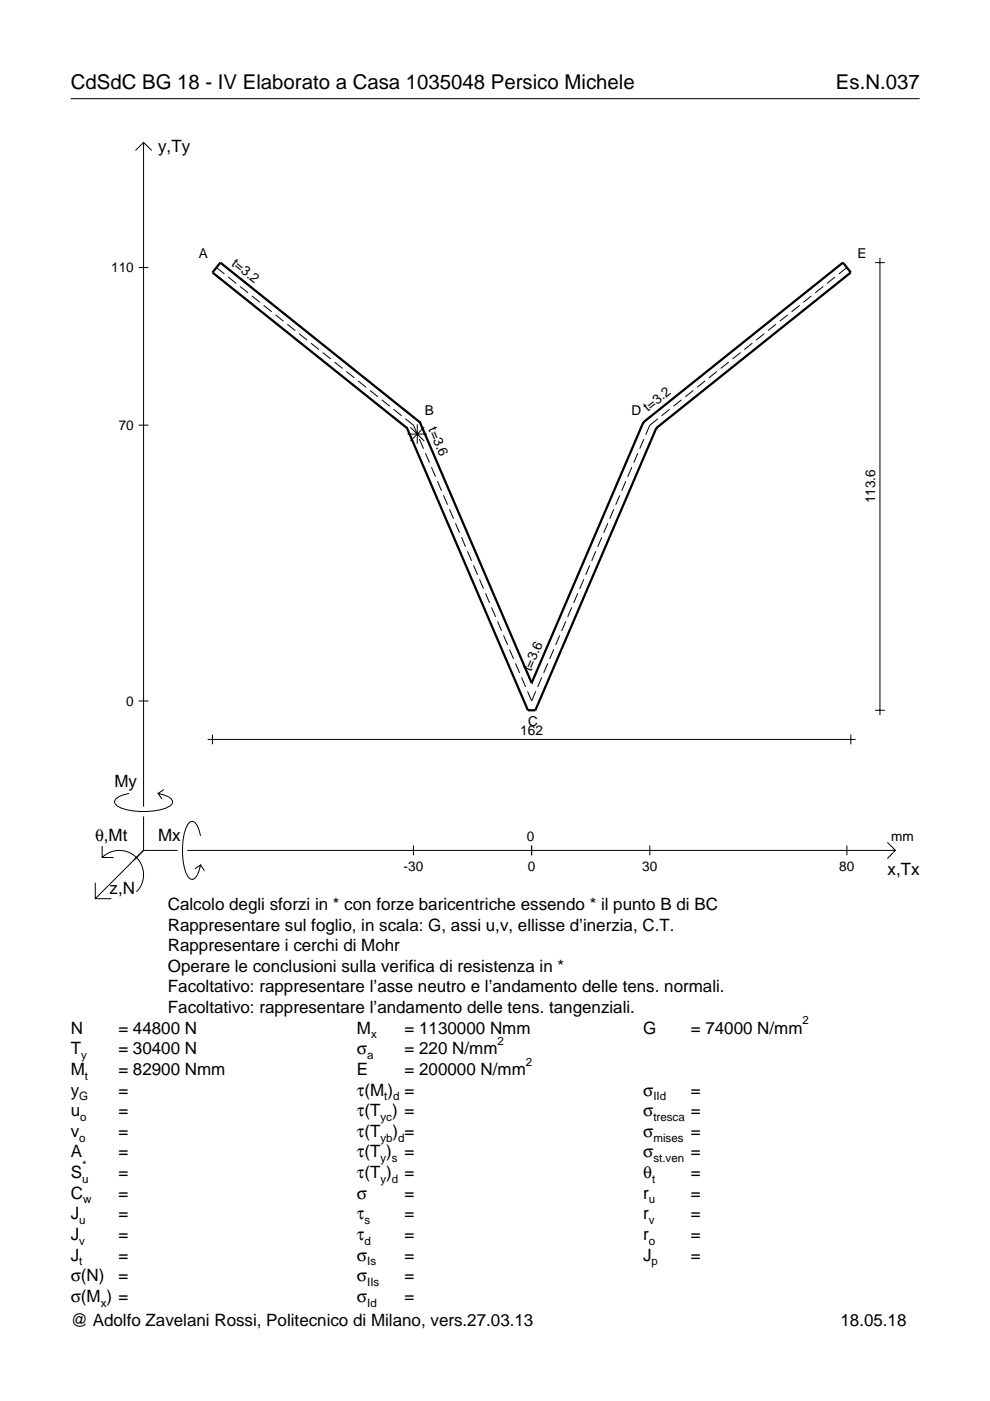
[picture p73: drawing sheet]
<svg xmlns="http://www.w3.org/2000/svg" width="210mm" height="297mm" viewBox="0 0 210 297" stroke-linecap="round" stroke-linejoin="round" font-family="sans-serif">
<defs><g id="words">
<g font-size="4.3">
<text x="15" y="18.9">CdSdC BG 18 - IV Elaborato a Casa 1035048 Persico Michele</text>
<text x="177.2" y="18.9">Es.N.037</text>
</g>
<g font-size="3.6">
<text x="33.5" y="32.3">y,Ty</text>
<text x="24.3" y="166.9">My</text>
<text x="20.1" y="178.2">θ,Mt</text>
<text x="33.5" y="178.2">Mx</text>
<text x="188.2" y="185.5">x,Tx</text>
<text x="23.2" y="189.6">z,N</text>
<text x="35.6" y="192.9">Calcolo degli sforzi in * con forze baricentriche essendo * il punto B di BC</text>
<text x="35.6" y="197.3">Rappresentare sul foglio, in scala: G, assi u,v, ellisse d’inerzia, C.T.</text>
<text x="35.6" y="201.7">Rappresentare i cerchi di Mohr</text>
<text x="35.6" y="206">Operare le conclusioni sulla verifica di resistenza in *</text>
<text x="35.6" y="210.4">Facoltativo: rappresentare l’asse neutro e l’andamento delle tens. normali.</text>
<text x="35.6" y="214.8">Facoltativo: rappresentare l’andamento delle tens. tangenziali.</text>
<text x="15" y="219.2">N</text>
<text x="25.1" y="219.2">= 44800 N</text>
<text x="75.7" y="219.2">M</text>
<text x="85.8" y="219.2">= 1130000 Nmm</text>
<text x="136.4" y="219.2">G</text>
<text x="146.5" y="219.2">= 74000 N/mm</text>
<text x="15" y="227.9">M</text>
<text x="15" y="223.5">T</text>
<text x="25.1" y="223.5">= 30400 N</text>
<text x="25.1" y="227.9">= 82900 Nmm</text>
<text x="75.7" y="223.5">σ</text>
<text x="75.7" y="227.9">E</text>
<text x="85.8" y="223.5">= 220 N/mm</text>
<text x="85.8" y="227.9">= 200000 N/mm</text>
<text x="15" y="232.3">y</text>
<text x="25.1" y="232.3">=</text>
<text x="75.7" y="232.3">τ(M ) =</text>
<text x="136.4" y="232.3">σ</text>
<text x="146.5" y="232.3">=</text>
<text x="15" y="236.7">u</text>
<text x="25.1" y="236.7">=</text>
<text x="75.7" y="236.7">τ(T ) =</text>
<text x="136.4" y="236.7">σ</text>
<text x="146.5" y="236.7">=</text>
<text x="15" y="241">v</text>
<text x="15" y="245.4">A</text>
<text x="25.1" y="241">=</text>
<text x="25.1" y="245.4">=</text>
<text x="75.7" y="245.4">τ(T )</text>
<text x="75.7" y="241">τ(T</text>
<text x="83.3" y="241">) =</text>
<text x="85.8" y="245.4">=</text>
<text x="136.4" y="241">σ</text>
<text x="136.4" y="245.4">σ</text>
<text x="146.5" y="241">=</text>
<text x="146.5" y="245.4">=</text>
<text x="15" y="249.8">S</text>
<text x="25.1" y="249.8">=</text>
<text x="75.7" y="249.8">τ(T )</text>
<text x="85.8" y="249.8">=</text>
<text x="136.4" y="249.8">θ</text>
<text x="146.5" y="249.8">=</text>
<text x="15" y="254.2">C</text>
<text x="25.1" y="254.2">=</text>
<text x="75.7" y="254.2">σ</text>
<text x="85.8" y="254.2">=</text>
<text x="136.4" y="254.2">r</text>
<text x="146.5" y="254.2">=</text>
<text x="15" y="258.5">J</text>
<text x="15" y="262.9">J</text>
<text x="25.1" y="258.5">=</text>
<text x="25.1" y="262.9">=</text>
<text x="75.7" y="258.5">τ</text>
<text x="75.7" y="262.9">τ</text>
<text x="85.8" y="258.5">=</text>
<text x="85.8" y="262.9">=</text>
<text x="136.4" y="258.5">r</text>
<text x="136.4" y="262.9">r</text>
<text x="146.5" y="258.5">=</text>
<text x="146.5" y="262.9">=</text>
<text x="15" y="267.3">J</text>
<text x="25.1" y="267.3">=</text>
<text x="75.7" y="267.3">σ</text>
<text x="85.8" y="267.3">=</text>
<text x="136.4" y="267.3">J</text>
<text x="146.5" y="267.3">=</text>
<text x="15" y="271.7">σ(N)</text>
<text x="25.1" y="271.7">=</text>
<text x="75.7" y="271.7">σ</text>
<text x="85.8" y="271.7">=</text>
<text x="15" y="276">σ(M ) =</text>
<text x="15" y="281.2">@ Adolfo Zavelani Rossi, Politecnico di Milano, vers.27.03.13</text>
<text x="75.7" y="276">σ</text>
<text x="85.8" y="276">=</text>
<text x="178.2" y="281.2">18.05.18</text>
</g>
<g font-size="2.9">
<text x="23.6" y="57.7">110</text>
<text x="42.2" y="54.6">A</text>
<text x="49" y="56.2" transform="rotate(39 49 56.2)">t=3.2</text>
<text x="181.8" y="54.6">E</text>
<text x="90.1" y="87.9">B</text>
<text x="133.9" y="87.9">D</text>
<text x="137.4" y="87.4" transform="rotate(-39 137.4 87.4)">t=3.2</text>
<text x="25.2" y="91.1">70</text>
<text x="90.8" y="91" transform="rotate(67 90.8 91)">t=3.6</text>
<text x="185.5" y="106.7" transform="rotate(-90 185.5 106.7)">113.6</text>
<text x="112.6" y="142.5" transform="rotate(-67 112.6 142.5)">t=3.6</text>
<text x="26.8" y="149.6">0</text>
<text x="110.3" y="155.7">162</text>
<text x="112" y="154">C</text>
<text x="111.7" y="178.2">0</text>
<text x="189" y="178.2">mm</text>
<text x="85.6" y="184.7">-30</text>
<text x="111.9" y="184.7">0</text>
<text x="136.2" y="184.7">30</text>
<text x="178" y="184.7">80</text>
</g>
<g font-size="2.4">
<text x="78.7" y="220.2">x</text>
<text x="105.5" y="221.5">2</text>
<text x="170.2" y="217.2">2</text>
<text x="17.2" y="224.5">y</text>
<text x="77.9" y="224.5">a</text>
<text x="111.5" y="225.9">2</text>
<text x="16.8" y="233.3">G</text>
<text x="18" y="228.9">t</text>
<text x="81.5" y="233.3">t d</text>
<text x="138.5" y="233.3">IId</text>
<text x="17" y="237.7">o</text>
<text x="80.7" y="237.7">yc</text>
<text x="138.5" y="237.7">tresca</text>
<text x="16.8" y="242">o</text>
<text x="80.7" y="242">yb d</text>
<text x="138.5" y="242">mises</text>
<text x="17.4" y="250.8">u</text>
<text x="17.4" y="247.8">*</text>
<text x="80.7" y="246.4">y s</text>
<text x="80.7" y="250.8">y d</text>
<text x="138.2" y="250.8">t</text>
<text x="138.5" y="246.4">st.ven</text>
<text x="17.6" y="255.2">w</text>
<text x="137.6" y="255.2">u</text>
<text x="16.8" y="259.5">u</text>
<text x="16.8" y="263.9">v</text>
<text x="77.3" y="259.5">s</text>
<text x="77.3" y="263.9">d</text>
<text x="137.6" y="259.5">v</text>
<text x="137.6" y="263.9">o</text>
<text x="16.8" y="268.3">t</text>
<text x="77.9" y="268.3">Is</text>
<text x="138.2" y="268.3">p</text>
<text x="77.9" y="272.7">IIs</text>
<text x="21.4" y="277">x</text>
<text x="77.9" y="277">Id</text>
</g>
</g></defs>
<g fill="none" stroke="#000" stroke-width=".21">
<path d="M15 20.9h180M28.7 31.9l1.7-1.7 1.8 1.7M30.4 30.2v140.8M29.4 56.7h2.1M45.9 56.7l1.7 1.4M48.4 58.7l1.7 1.4M177 58.7l-1.7 1.4M179.6 56.7l-1.7 1.4M185.5 55.7h2.1M186.6 54.7v96.9M50.9 60.7l1.7 1.4M53.4 62.7l1.7 1.4"/>
<path d="M55.9 64.7l1.7 1.4M58.4 66.7l1.7 1.4M60.9 68.7l1.7 1.4M63.4 70.8l1.7 1.3M65.9 72.8l1.7 1.3M68.4 74.8l1.7 1.3M70.9 76.8l1.7 1.3M73.4 78.8l1.7 1.3M152 78.8l-1.7 1.3M154.5 76.8l-1.7 1.3M157 74.8l-1.7 1.3M159.5 72.8l-1.7 1.3"/>
<path d="M162 70.8l-1.7 1.3M164.5 68.7l-1.7 1.4M167 66.7l-1.7 1.4M169.5 64.7l-1.7 1.4M172 62.7l-1.7 1.4M174.5 60.7l-1.7 1.4M29.4 90.1h2.1M75.9 80.8l1.7 1.3M78.4 82.8l1.7 1.3M80.9 84.8l1.7 1.3M83.4 86.8l1.7 1.3M86 88.8l1.7 1.3 .8 2.1"/>
<path d="M86.4 92h4.1M87 90.6l2.9 2.9M88.5 90v4.1M88.9 93.1l.9 2M89.9 90.6l-2.9 2.9M90.2 96.1l.9 2M91.5 99.1l.8 2M134 99.1l-.9 2M135.2 96.1l-.8 2M136.5 93.1l-.9 2M139.5 88.8l-1.7 1.3-.9 2.1M142 86.8l-1.7 1.3"/>
<path d="M144.5 84.8l-1.7 1.3M147 82.8l-1.7 1.3M149.5 80.8l-1.7 1.3M92.7 102l.9 2.1M94 105l.9 2M95.3 108l.9 2M96.6 110.9l.8 2.1M97.8 113.9l.9 2M99.1 116.9l.9 2M100.4 119.9l.9 2M125 119.9l-.8 2M126.3 116.9l-.8 2"/>
<path d="M127.6 113.9l-.9 2M128.9 110.9l-.9 2.1M130.1 108l-.8 2M131.4 105l-.9 2M132.7 102l-.9 2.1M101.7 122.8l.8 2.1M102.9 125.8l.9 2M104.2 128.8l.9 2M105.5 131.7l.8 2.1M106.8 134.7l.8 2M108 137.7l.9 2M117.4 137.7l-.9 2"/>
<path d="M118.7 134.7l-.9 2M120 131.7l-.9 2.1M121.2 128.8l-.8 2M122.5 125.8l-.9 2M123.8 122.8l-.9 2.1M29.4 148.6h2.1M44 156.8h137.4M45 155.7v2.1M109.3 140.7l.9 2M110.6 143.6l.8 2.1M111.8 146.6l.9 2 .9-2M114.9 143.6l-.9 2.1"/>
<path d="M116.1 140.7l-.8 2M180.4 155.7v2.1M185.5 150.6h2.1M21.7 179.4v2.4h2.4M27.3 168.2a3.6 3.6 0 0 0-3 1.7l.1 .5a5.6 5.6 0 0 0 3.8 1.5 13.4 13.4 0 0 0 7.8-1l.5-.5 .1-.5a3.6 3.6 0 0 0-3.1-1.7l.8 1.2M30.4 173.1v7.2M34.7 167.4l-1.2 .8M42.5 177.2a3.6 3.6 0 0 0-1.7-3.1l-.5 .2a5.7 5.7 0 0 0-1.5 3.7 13.3 13.3 0 0 0 1 7.9l.5 .5 .5 .1a3.6 3.6 0 0 0 1.7-3.1l-1.2 .8M87.7 179.3v2M112.7 179.3v2M137.8 179.3v2M179.6 179.3v2"/>
<path d="M188.1 178.6l1.7 1.7-1.7 1.7M20.2 187.2v3.3h3.4M21.7 181.8a5.1 5.1 0 0 1 7.2 0 5.1 5.1 0 0 1 0 7.3M30.4 180.3l-10.2 10.2M30.4 180.3h7.2M39.7 180.3h150.1M42.5 183.4l.8 1.2"/>
</g>
<path d="M86.3 90.8h.1M86.3 90.8l25.6 59.8h1.6l25.7-59.8M89 89.5h.1M89 89.5l-42.3-33.8-1.7 2.1 41.3 33M89 89.5l23.7 55.3M136.4 89.5h.1M136.4 89.5l-23.7 55.3M136.4 89.5l42.3-33.8 1.7 2.1-41.2 33M139.2 90.8h.1M112.7 144.8h.1" fill="none" stroke="#000" stroke-width=".48"/>
<use href="#words"/>
</svg>
